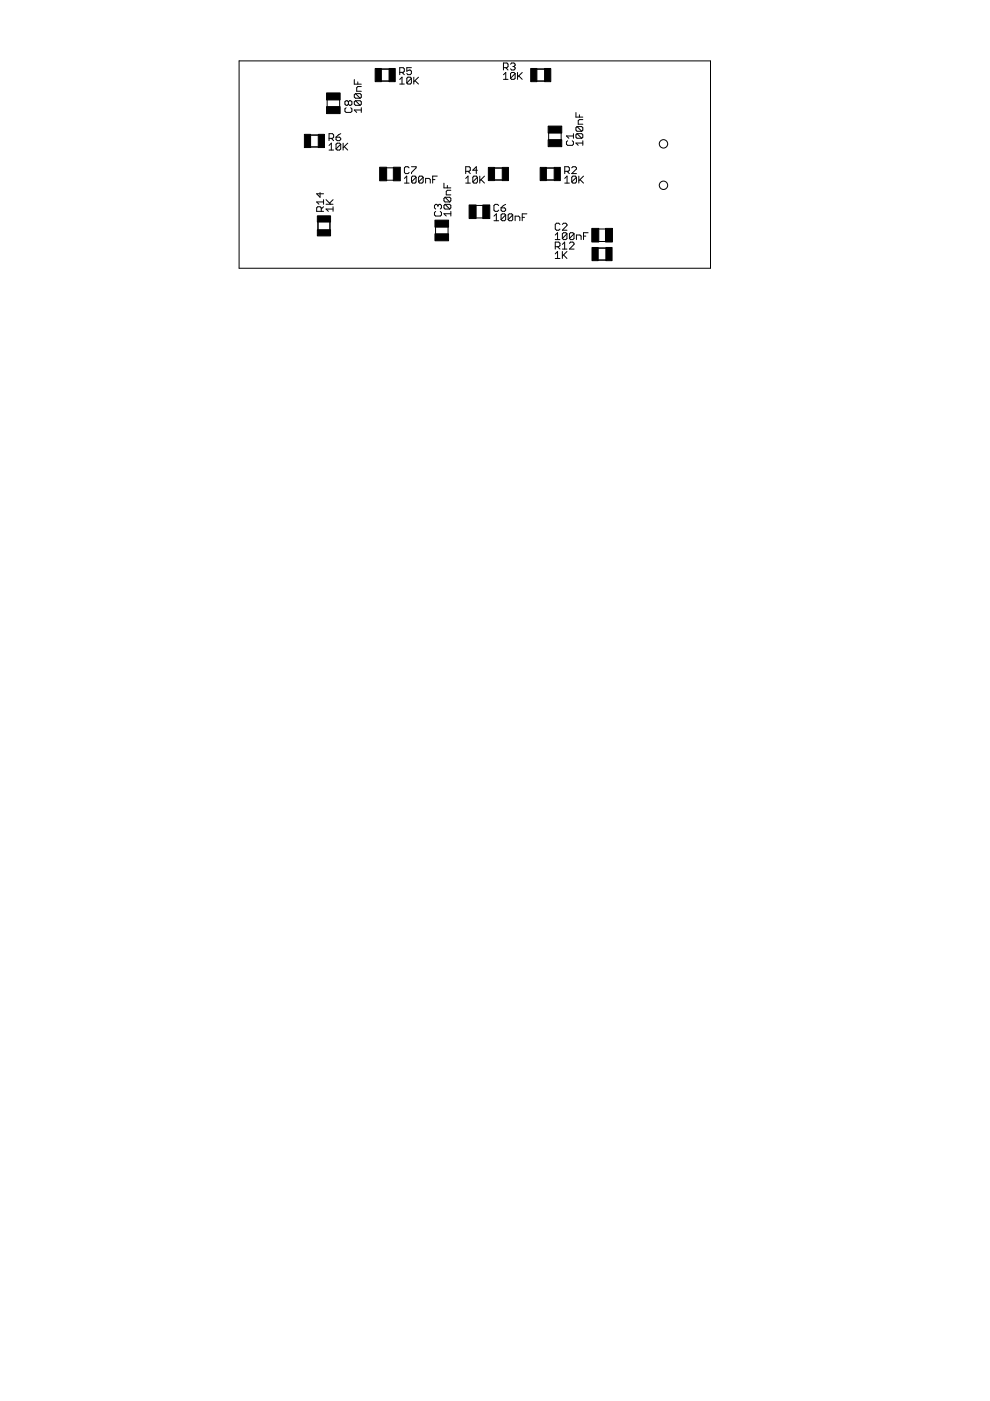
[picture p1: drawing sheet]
<svg xmlns="http://www.w3.org/2000/svg" width="210mm" height="297mm" viewBox="0 0 210 297" stroke-linecap="round" stroke-linejoin="round" font-family="sans-serif">
<g fill="none" stroke="#000" stroke-width=".21">
<path d="M50.7 12.9h99.9v44h-99.9zM75.1 16.9v.9h1.5M75.4 19.9h.9l.3 .2v.5l-.3 .2M75.4 19.9l-.3 .2v.5l.3 .2h.9M75.4 19.9l.9 .9M75.9 17.4v.4M76.6 18.4h-.7l-.3 .2v.7h1M84.8 15.3h.7l.2-.2v-.5l-.2-.2h-.7v1.4M84.8 16.8l.4-.4v1.4M84.8 17.8h.9M85.2 15.3l.5 .5M87.2 14.4h-.9v.7l.4-.2 .5 .2v.5l-.2 .2h-.5l-.2-.2"/>
<path d="M87.2 16.6l-.2-.2h-.5l-.2 .2v1M87.2 16.6v1l-.2 .2h-.5l-.2-.2M87.2 16.6l-.9 1M87.7 16.4v1.4M88 17.1l.7 .7M88.7 16.4l-1 .9M106.7 14.4h.8l.2-.3v-.5l-.2-.2h-.8v1.4M106.7 15.9l.5-.5v1.4M106.7 16.8h1M107.2 14.4l.5 .4M108.2 13.6l.3-.2h.5l.2 .2v.2l-.2 .3M108.7 14.1h.3"/>
<path d="M109 14.1l.2 .3v.2l-.2 .2h-.5l-.3-.2M109.2 15.6v1l-.2 .2h-.5l-.3-.2M109.2 15.6l-.2-.2h-.5l-.3 .2v1M109.2 15.6l-1 1M109.7 15.4v1.4M110 16.1l.7 .7M110.7 15.4l-1 .9M69.4 21.1v1.6M69.8 29.3h.7l.2-.2v-.5l-.2-.3h-.7v1.5M69.8 30.8l.5-.4v1.4M69.8 31.8h.9M70.3 29.3l.4 .5"/>
<path d="M71.2 29.1h.8l.2 .2v.3l-.2 .2h-.5l-.3-.2zM72 21.1v1.5M72.2 30.6l-1 1M72.2 28.3l-1 .8M72.2 30.6l-.2-.2h-.5l-.3 .2v1M72.2 30.6v1l-.2 .2h-.5l-.3-.2M72.7 30.4v1.4M73 31.1l.7 .7M73.4 22.8l-.3 .3v.5l.3 .2h1l.2-.2v-.5l-.2-.3M73.7 30.4l-1 .9M73.9 21.6l-.3-.2-.5 .2v.5l.3 .2h.2l.3-.2M73.9 21.6l.2-.2 .5 .2v.5l-.2 .2h-.3l-.2-.2"/>
<path d="M73.9 21.6v.5M75.4 21.4h.9l.3 .2v.5l-.3 .2M75.4 21.4l-.3 .2v.5l.3 .2h.9M75.4 21.4l.9 .9M76.6 23.3h-1.5l.5 .5M76.6 22.8v1M81.9 35.6h1.5M82 38.2h1.4M85.7 37.8l.5-.5v1.5M85.7 38.8h1M86.7 35.6l-.2-.3h-.5l-.3 .3v1l.3 .2h.5l.2-.2M87.2 35.3h1v.3l-1 1v.2"/>
<path d="M88.2 37.6l-.2-.3h-.5l-.3 .3v1M88.2 37.6v1l-.2 .2h-.5l-.3-.2M88.2 37.6l-1 1M89.7 37.6v1l-.2 .2h-.5l-.2-.2M89.7 37.6l-.2-.3h-.5l-.2 .3v1M89.7 37.6l-.9 1M90.2 38.8v-1h.8l.2 .3v.7M91.7 38.1h.5M92.7 37.3h-1v1.5M94.1 38.8v1h1.5M94.8 39.3v.5M98.7 36.3h.8l.2-.2v-.5l-.2-.3h-.8v1.5"/>
<path d="M98.7 38.8h1M98.7 37.8l.5-.5v1.5M99.2 36.3l.5 .5M101.2 36.1h-1l.8-.8v1.5M101.2 37.6v1l-.2 .2h-.5l-.3-.2M101.2 37.6l-.2-.3h-.5l-.3 .3v1M101.2 37.6l-1 1M101.7 37.3v1.5M102 38.1l.7 .7M102.7 37.3l-1 1M116.3 28.2v1.5M119 28.1v1.6"/>
<path d="M119.7 36.3h.8l.2-.2v-.5l-.2-.3h-.8v1.5M119.7 37.8l.5-.5v1.5M119.7 38.8h1M120.2 36.3l.5 .5M120.4 29.8l-.3 .3v.5l.3 .2h.9l.3-.2v-.5l-.3-.3M121.2 35.6l.3-.3h.5l.2 .3v.2l-1 1h1M121.6 28.3v1M121.6 28.8h-1.5l.5 .5M122.1 23.9v.9h1.5M122.2 37.6v1l-.2 .2h-.5l-.3-.2M122.2 37.6l-.2-.3h-.5l-.3 .3v1M122.2 37.6l-1 1"/>
<path d="M122.3 28.3h1l.3 .3v.5l-.3 .2M122.3 28.3l-.2 .3v.5l.2 .2h1M122.3 26.8h1l.3 .3v.5l-.3 .2M122.3 26.8l-.2 .3v.5l.2 .2h1M122.3 28.3l1 1M122.3 26.8l1 1M122.7 37.3v1.5M122.9 24.3v.5M123 38.1l.7 .7M123.6 30.3h-1.5l.5 .5M123.6 29.8v1M123.6 25.4h-.7l-.3 .2v.7h1"/>
<path d="M123.7 37.3l-1 1M67.9 40.8v1l-.8-.7h1.5M68.1 44.8v-.7l-.2-.3h-.5l-.3 .3v.7h1.5M68.6 43.8l-.5 .5M68.6 42.8h-1.5l.5 .5M68.6 42.3v1M69.1 43.3h1.5M69.1 42.3l1 1M70.6 44.3h-1.5l.5 .5M70.6 43.8v1M70.6 42.3l-.7 .8M92.4 48.1v1.5"/>
<path d="M92.4 44.8l-.3 .3v.5l.3 .2h.9l.3-.2v-.5l-.3-.3M92.9 43.6l-.3-.3h-.2l-.3 .3v.5l.3 .2M92.9 43.6l.2-.3h.2l.3 .3v.5l-.3 .2M92.9 43.6v.2M94.4 43.3h1l.2 .3v.5l-.2 .2M94.4 41.8l-.3 .3v.5l.3 .2h1M94.4 41.8h1l.2 .3v.5l-.2 .2M94.4 43.3l-.3 .3v.5l.3 .2h1M94.4 43.3l1 1M94.4 41.8l1 1M95 48.1v1.5M95.6 45.3h-1.5l.5 .5"/>
<path d="M95.6 44.8v1M95.6 40.3h-.8l-.2 .3v.7h1M100.9 46.2h1.5M100.9 43.6h1.5M104.7 45.8l.5-.5v1.5M104.7 46.8h1M105.7 43.6l-.2-.3h-.5l-.3 .3v1l.3 .2h.5l.2-.2M106.2 44.1h.8l.2 .5-.2 .2h-.5l-.3-.2zM107.2 43.3l-1 .8M107.2 45.6l-.2-.3h-.5l-.3 .3v1M107.2 45.6v1l-.2 .2h-.5l-.3-.2M107.2 45.6l-1 1"/>
<path d="M108.7 45.6l-.2-.3h-.5l-.3 .3v1M108.7 45.6v1l-.2 .2h-.5l-.3-.2M108.7 45.6l-1 1M109.2 46.8v-1h.8l.2 .3v.7M110.7 46.1h.5M111.7 45.3h-1v1.5M117.7 52.3h.8l.2-.2v-.5l-.2-.3h-.8v1.5M117.7 49.8l.5-.5v1.5M117.7 53.8l.5-.5v1.5M117.7 50.8h1M117.7 54.8h1M118.2 52.3l.5 .5"/>
<path d="M118.7 47.6l-.2-.3h-.5l-.3 .3v1l.3 .2h.5l.2-.2M119.2 51.8l.5-.5v1.5M119.2 47.6l.3-.3h.5l.2 .3v.2l-1 1h1M119.2 52.8h1M119.2 53.3v1.5M119.5 54.1l.7 .7M120.2 49.6v1l-.2 .2h-.5l-.3-.2M120.2 53.3l-1 1M120.2 49.6l-.2-.3h-.5l-.3 .3v1M120.2 49.6l-1 1M120.7 51.6l.3-.3h.5l.2 .3v.2l-1 1h1M121.7 49.6v1l-.2 .2h-.5l-.3-.2"/>
<path d="M121.7 49.6l-.2-.3h-.5l-.3 .3v1M121.7 49.6l-1 1M122.2 50.8v-1h.8l.2 .3v.7M123.7 50.1h.5M124.7 49.3h-1v1.5M126.9 48.6h1.5M126.9 51.2h1.5"/>
<circle cx="140.7" cy="30.5" r=".89"/>
<circle cx="140.7" cy="39.3" r=".89"/>
</g>
<g fill="#000" stroke="#000" stroke-width=".21">
<path d="M69.2 19.7h2.9v1.5h-2.9zM79.5 14.5h1.4v2.8h-1.4zM82.5 14.5h1.3v2.8h-1.3zM112.5 14.5h1.3v2.8h-1.3zM115.5 14.5h1.3v2.8h-1.3zM64.5 28.5h1.3v2.8h-1.3zM67.5 28.5h1.3v2.8h-1.3zM69.2 22.6h2.9v1.5h-2.9zM80.5 35.5h1.5v2.8h-1.5zM83.4 35.5h1.5v2.8h-1.5zM103.5 35.5h1.4v2.8h-1.4zM106.5 35.5h1.3v2.8h-1.3z"/>
<path d="M114.5 35.5h1.3v2.8h-1.3zM117.5 35.5h1.3v2.8h-1.3zM116.2 26.7h2.9v1.5h-2.9zM116.2 29.6h2.9v1.5h-2.9zM67.3 45.8h2.8v1.3h-2.8zM67.3 48.7h2.8v1.3h-2.8zM92.2 49.6h2.9v1.5h-2.9zM92.2 46.7h2.9v1.5h-2.9zM99.5 43.5h1.4v2.8h-1.4zM102.4 43.5h1.4v2.8h-1.4zM125.5 52.5h1.3v2.8h-1.3zM125.5 48.4h1.5v2.9h-1.5z"/>
<path d="M128.5 52.5h1.3v2.8h-1.3zM128.4 48.4h1.5v2.9h-1.5z"/>
</g>
<g fill="none" stroke="#000" stroke-width=".32">
<path d="M80.9 14.6h1.6M80.9 17.2h1.6M113.8 14.6h1.7M113.8 17.2h1.7M65.9 28.6h1.6M65.9 31.2h1.6M104.8 38.2h1.7M104.8 35.6h1.7M115.8 38.2h1.7M115.8 35.6h1.7M67.4 47.1v1.6M70 47.1v1.6"/>
<path d="M126.8 52.6h1.7M126.8 55.1h1.7"/>
</g>
</svg>
